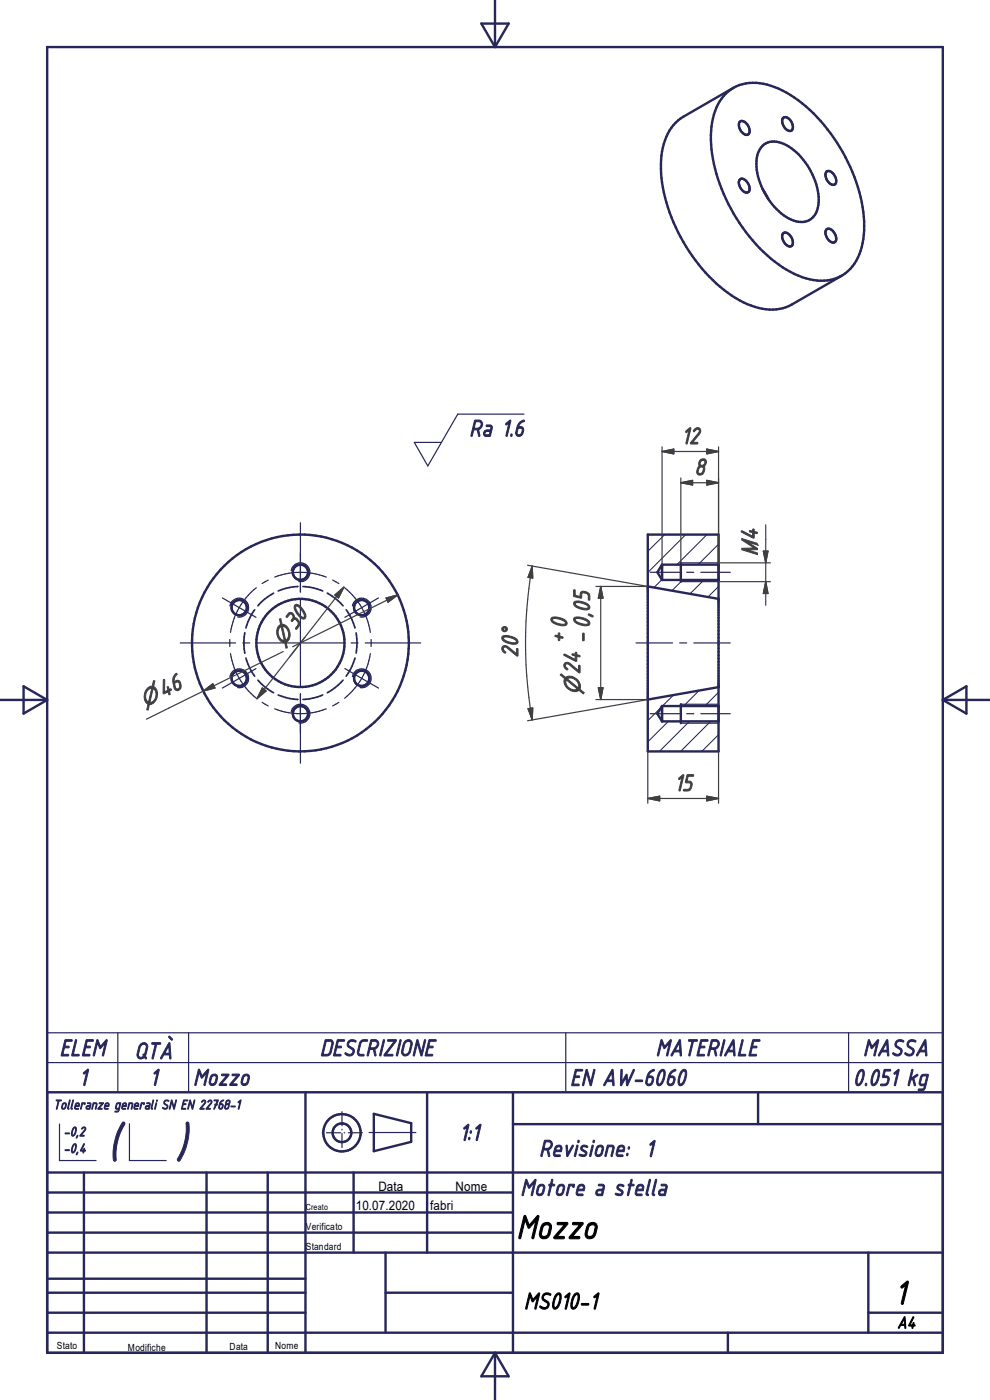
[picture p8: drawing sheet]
<svg xmlns="http://www.w3.org/2000/svg" width="210mm" height="297mm" viewBox="0 0 210 297" stroke-linecap="round" stroke-linejoin="round" font-family="sans-serif">
<defs><g id="words">
<g font-size="10.7" fill="#262659">
<text x="22.8" y="245.7">(</text>
<text x="37" y="245.7">)</text>
</g>
<g font-size="7.7">
<text x="109.5" y="262.8">Mozzo</text>
<text x="189.7" y="276.7">1</text>
</g>
<g font-size="5.4" fill="#262659">
<text x="99.5" y="92.6">Ra 1.6</text>
<text x="12.6" y="224">ELEM</text>
<text x="28.5" y="224.7">QTÀ</text>
<text x="67.8" y="224">DESCRIZIONE</text>
<text x="139.1" y="224">MATERIALE</text>
<text x="183" y="224">MASSA</text>
<text x="16.7" y="230.3">1</text>
<text x="31.7" y="230.3">1</text>
<text x="40.9" y="230.3">Mozzo</text>
<text x="120.9" y="230.3">EN AW-6060</text>
<text x="180.9" y="230.3">0.051 kg</text>
<text x="97.4" y="242">1:1</text>
<text x="114.3" y="245.4">Revisione: 1</text>
<text x="110.4" y="253.7">Motore a stella</text>
</g>
<g font-size="5.4" fill="#3f3f3f">
<text x="144.5" y="94.2">12</text>
<text x="147.3" y="100.8">8</text>
<text x="119.8" y="136.5" transform="rotate(-90 119.8 136.5)">+0</text>
<text x="124.8" y="136.5" transform="rotate(-90 124.8 136.5)">-0,05</text>
<text x="109.9" y="139.6" transform="rotate(-90 109.9 139.6)">20°</text>
<text x="143" y="167.8">15</text>
</g>
<text font-size="5.4" x="111.1" y="277.7">MS010-1</text>
<g font-size="4.8" fill="#3f3f3f">
<text x="160.7" y="118.2" transform="rotate(-90 160.7 118.2)">M4</text>
<text x="60" y="137.2" transform="rotate(-52 60 137.2)">n30</text>
<text x="123.1" y="147.4" transform="rotate(-90 123.1 147.4)">n24</text>
<text x="30.7" y="150" transform="rotate(-26 30.7 150)">n46</text>
</g>
<text font-size="3.8" x="190.3" y="281.8">A4</text>
<g font-size="3.1" fill="#262659">
<text x="11.3" y="235.3">Tolleranze generali SN EN 22768-1</text>
<text x="13.5" y="241">-0,2</text>
<text x="13.5" y="244.6">-0,4</text>
</g>
<g font-size="2.8">
<text x="75.5" y="256.7">10.07.2020</text>
<text x="80.3" y="252.7">Data</text>
<text x="91.3" y="256.7">fabri</text>
<text x="96.6" y="252.7">Nome</text>
</g>
<g font-size="2.1">
<text x="64.9" y="260.9">Verificato</text>
<text x="64.9" y="265.1">Standard</text>
<text x="12.1" y="286.2">Stato</text>
<text x="27.1" y="286.6">Modifiche</text>
<text x="48.7" y="286.3">Data</text>
<text x="58.4" y="286.2">Nome</text>
</g>
<text font-size="1.8" x="64.9" y="256.7">Creato</text>
</g></defs>
<g fill="none" stroke="#1e1e47" stroke-width=".21">
<path d="M141 113.4l-3.6 3.6M145.5 113.4l-8.1 8.1M150 113.4l-6.4 6.4M152.4 115.4l-4.3 4.4M140.4 123l-1.7 1.6M144.8 123l-2.3 2.3M149.3 123l-2.9 3M152.4 124.4l-2.2 2.2M140.3 150l-2.9 2.9M141.8 153l-4.4 4.4M142.9 147.4l-2.4 2.4M146.3 153l-6.4 6.4"/>
<path d="M148.3 146.5l-3.3 3.3M150.8 153l-6.4 6.4M152.4 155.9l-3.5 3.5M152.4 146.9l-2.9 2.9"/>
</g>
<g fill="none" stroke="#262659" stroke-width=".51">
<path d="M105 0v10M10 10h190v277h-190zM102.1 5h5.8l-2.9 5zM154 19.8a9.1 9.1 0 0 1 9.6-1.6 27.7 27.7 0 0 1 13.3 11.1 34.2 34.2 0 0 1 6.4 19.6 11.8 11.8 0 0 1-3.9 9.1 10 10 0 0 1-10.1 .5 30.6 30.6 0 0 1-13.1-12.2 32 32 0 0 1-5.3-19.4 11.4 11.4 0 0 1 3.1-7.1zM155.6 18.6l-10.6 6.2a10.9 10.9 0 0 0-4.8 9.1 33.3 33.3 0 0 0 6.6 20.4 28.4 28.4 0 0 0 12.5 10.5 10 10 0 0 0 8.7-.2l10.6-6.1M156.9 38.1a1.01 1.01 0 0 1 1.6 .5 1.56 1.56 0 0 1 .1 2.2 1.96 1.96 0 0 1-1.7-2.7zM157 25.8a1.55 1.55 0 0 1 1.9 1.5 .83 .83 0 0 1 .1 .9 .83 .83 0 0 1-.9 .4 2.1 2.1 0 0 1-1.1-2.8zM161.8 30.9a4.2 4.2 0 0 1 5-.1 14.1 14.1 0 0 1 6.8 12.8 3.7 3.7 0 0 1-5.7 3 14.1 14.1 0 0 1-7.4-13l.5-1.5zM166.1 25a1.34 1.34 0 0 1 1.9 1 1.16 1.16 0 0 1-.4 1.8 2.06 2.06 0 0 1-1.5-2.8zM175.3 36.4a1.49 1.49 0 0 1 1.9 1.2 1.03 1.03 0 0 1-.5 1.6 2.05 2.05 0 0 1-1.4-2.8zM161.8 40.2l1.2 2.1M166.2 49.5a1.48 1.48 0 0 1 1.8 1.1 1.04 1.04 0 0 1-.5 1.7 2.08 2.08 0 0 1-1.3-2.8z"/>
<path d="M175.4 48.6a1.9 1.9 0 0 1 2 2.2 .76 .76 0 0 1-.6 .7 .76 .76 0 0 1-.8-.4 1.95 1.95 0 0 1-.6-2.5zM137.4 113.4h15v46h-15zM140.4 119.8l-.9 1.6 .9 1.6M140.4 119.8h12M140.4 119.8v3.2M144.4 119.4v4M137.4 124.4l15 2.7M140.4 123h12M0 148.5h10M5 145.6l5 2.9-5 2.9zM140.4 149.8l-.9 1.6 .9 1.6M140.4 149.8h12"/>
<path d="M140.4 153h12M140.4 149.8v3.2M144.4 149.4v4M152.4 145.8l-15 2.6M200 148.5h10M200 148.5l5-2.9v5.8zM10 231.7h190M64.8 231.7v55.3M79.3 236.3l7.9 2v3.9l-7.9 2zM90.6 231.7v34M108.8 238.5h91.2M108.8 231.7v55.3"/>
<path d="M160.8 231.7v6.8M10 253h98.8M10 257.2h98.8M10 248.7h190M17.8 248.7v38.3M43.8 248.7v38.3M56.8 248.7v38.3M75 248.7v17M10 274.3h54.8M10 265.7h190M10 261.5h98.8M10 271.3h54.8"/>
<path d="M10 278.5h54.8M81.8 274.3h27M81.8 265.7v17M184.2 278.5h15.8M184.2 265.7v17M10 282.7h190M105 287v10M105 287l2.9 5h-5.8zM154.4 282.7v4.3"/>
<circle cx="50.7" cy="128.9" r="1.61"/>
<circle cx="63.7" cy="121.4" r="1.62"/>
<circle cx="63.7" cy="136.4" r="9.4"/>
<circle cx="63.7" cy="136.4" r="23"/>
<circle cx="76.7" cy="128.9" r="1.61"/>
<circle cx="50.8" cy="143.9" r="1.63"/>
<circle cx="63.7" cy="151.4" r="1.62"/>
<circle cx="76.7" cy="143.9" r="1.62"/>
<circle cx="72.5" cy="240.3" r="4"/>
<circle cx="72.5" cy="240.3" r="1.98"/>
</g>
<g fill="none" stroke="#262659" stroke-width=".25">
<path d="M111.2 87.9h-14.1l-6.3 11-2.9-5h5.8M63.7 110.9v14.8M144.4 119.4h8M38.2 136.4h11.8M47.2 126.9l3.6 2M48.7 135.7v1.5M48.8 128.6a2.01 2.01 0 0 1 2.3-1.7 2.01 2.01 0 0 1 1.6 2.4 2.01 2.01 0 0 1-2.3 1.6M48.9 138.7l.8 3 1.1 2.2M50.8 128.9l3.5 2.1M50.8 128.9l-1.1 2.2-.8 3.1M51.5 136.4h1.5M54.4 124.7l-2.3 2.2-1.3 2"/>
<path d="M54.5 136.4h18.5M56.9 123.1l-1.3 .7M58.3 122.4a15.3 15.3 0 0 1 10.9 0M61.8 121.1a1.99 1.99 0 0 1 2.3-1.7 1.99 1.99 0 0 1 1.6 2.4 1.99 1.99 0 0 1-2.3 1.6M63.7 127.2v18.4M70.6 123.1l1.3 .7M73.1 124.7l2.2 2.2 1.4 2M74.5 136.4h1.5M74.8 128.6a2.01 2.01 0 0 1 2.3-1.7 2.01 2.01 0 0 1 1.6 2.4 2.01 2.01 0 0 1-2.3 1.6M76.7 128.9l-3.5 2.1M76.7 128.9l1.4 3 .5 2.3M77.5 136.4h11.7"/>
<path d="M78.6 138.7l-.5 2.2-1.4 3M78.7 135.7v1.5M80.3 126.9l-3.6 2M134.9 136.4h7.8M137.9 121.4h6.3M144.2 136.4h1.5M144.4 123.4h8M145.7 121.4h1.5M147.2 136.4h7.7M148.7 121.4h6.2M48.8 143.6a2 2 0 0 1 2.3-1.7 2 2 0 0 1 1.6 2.3 2 2 0 0 1-2.3 1.7M50.8 143.9l-3.6 2.1"/>
<path d="M50.8 143.9l1.9 2.7 1.7 1.5M54.3 141.8l-3.5 2.1M55.6 149l1.3 .8M58.3 150.4a14.9 14.9 0 0 0 10.9 0M61.8 151.1a1.99 1.99 0 0 1 2.3-1.7 1.99 1.99 0 0 1 1.6 2.4 1.99 1.99 0 0 1-2.3 1.6M63.7 147.1v14.8M71.9 149l-1.3 .8M73.2 141.8l3.5 2.1M74.8 143.6a2 2 0 0 1 2.3-1.7 2 2 0 0 1 1.6 2.3 2 2 0 0 1-2.3 1.7M76.7 143.9l3.6 2.1M76.7 143.9l-1.9 2.7-1.7 1.5M137.9 151.4h6.3"/>
<path d="M144.4 153.4h8M144.4 149.4h8M145.7 151.4h1.5M148.7 151.4h6.2M10 219.1h190v12.6h-190zM25 219.1v12.6M40 219.1v12.6M120 219.1v12.6M180 219.1v12.6M10 225.4h190M12.6 238.5v7.7h7.8M27.5 238.4v7.8h7.8"/>
<path d="M72.5 235.8v3M72.5 239.6v.1M68.4 240.3h.1M69.2 240.3h3.1M72.5 240.5v3M72.5 244.2v.1M73 240.3h.1M73.9 240.3h3M78.3 240.3h9.9"/>
</g>
<g fill="none" stroke="#262659" stroke-width=".36">
<path d="M51.9 134.3h.1M51.9 134.3l-.2 1.7 .2 2.6M52.2 139.6l.8 2.1 1 1.8M54 129.4l-1 1.7-.8 2.1M58 125.8l-1.9 1.3-1.4 1.4M63.2 124.4l-2.6 .4-1.6 .6M64.3 124.4l2.2 .3 2 .7M69.4 125.8l1.6 1.1 1.8 1.6M73.4 129.4l1.3 2.1 .6 1.7M75.3 139.6l-.6 1.7-1.3 2.2M75.5 134.3l.2 2.1-.2 2.2M54.7 144.3l1.4 1.4 1.9 1.3"/>
<path d="M59 147.4l2.4 .8 1.8 .2M68.5 147.4l-2 .7-2.2 .3M72.8 144.3l-1.8 1.6-1.6 1.1"/>
</g>
<g fill="none" stroke="#3f3f3f" stroke-width=".25">
<path d="M140.4 95.8h12M140.4 95.8l2.5-.5v1zM140.4 94.8v25M149.9 95.3l2.5 .5-2.5 .5zM152.4 94.8v25M111.9 119.9l25.5 4.5h-11M144.4 102.4h8M144.4 102.4l2.5-.5v1zM144.4 101.4v18M149.9 101.9l2.5 .5-2.5 .5zM152.4 119.4h11M161.9 116.9h1l-.5 2.5z"/>
<path d="M162.4 111.3v17.1M60.1 138.2l-17 8.4M71 126.2l2-1.6-1.2 2.3zM73 124.6l-18.5 23.6M81.9 126.9l2.5-.7-2.1 1.6zM84.4 126.2l-22.3 11M112.9 120.1a94.3 94.3 0 0 0 0 32.6M112.9 120.1l.1 2.5-1-.1zM127.4 124.4v24M127.4 124.4l.5 2.5h-1zM152.4 123.4h11M162.4 123.4l.5 2.5h-1z"/>
<path d="M43.1 146.6l2-1.5 .5 .9zM43.1 146.6l-12 6M55.7 146l.7 .6-1.9 1.6zM112 150.3l1-.1-.1 2.5zM126.4 148.4h11l-25.5 4.5M126.9 145.9h1l-.5 2.5zM137.4 159.4v11M152.4 159.4v11M137.4 169.4h15M137.4 169.4l2.5-.5v1zM149.9 168.9l2.5 .5-2.5 .5z"/>
</g>
<g fill="#3f3f3f" stroke="#3f3f3f" stroke-width=".25">
<path d="M112.9 120.1l.1 2.5-1-.1z"/>
<path d="M112 150.3l1-.1-.1 2.5z"/>
<path d="M126.9 145.9h1l-.5 2.5z"/>
<path d="M127.4 124.4l.5 2.5h-1z"/>
<path d="M149.9 101.9l2.5 .5-2.5 .5z"/>
<path d="M144.4 102.4l2.5-.5v1z"/>
<path d="M140.4 95.8l2.5-.5v1z"/>
<path d="M149.9 95.3l2.5 .5-2.5 .5z"/>
<path d="M161.9 116.9h1l-.5 2.5z"/>
<path d="M162.4 123.4l.5 2.5h-1z"/>
<path d="M137.4 169.4l2.5-.5v1z"/>
<path d="M149.9 168.9l2.5 .5-2.5 .5z"/>
<path d="M71 126.2l2-1.6-1.2 2.3z"/>
<path d="M55.7 146l.7 .6-1.9 1.6z"/>
<path d="M43.1 146.6l2-1.5 .5 .9z"/>
<path d="M81.9 126.9l2.5-.7-2.1 1.6z"/>
</g>
<use href="#words"/>
</svg>
